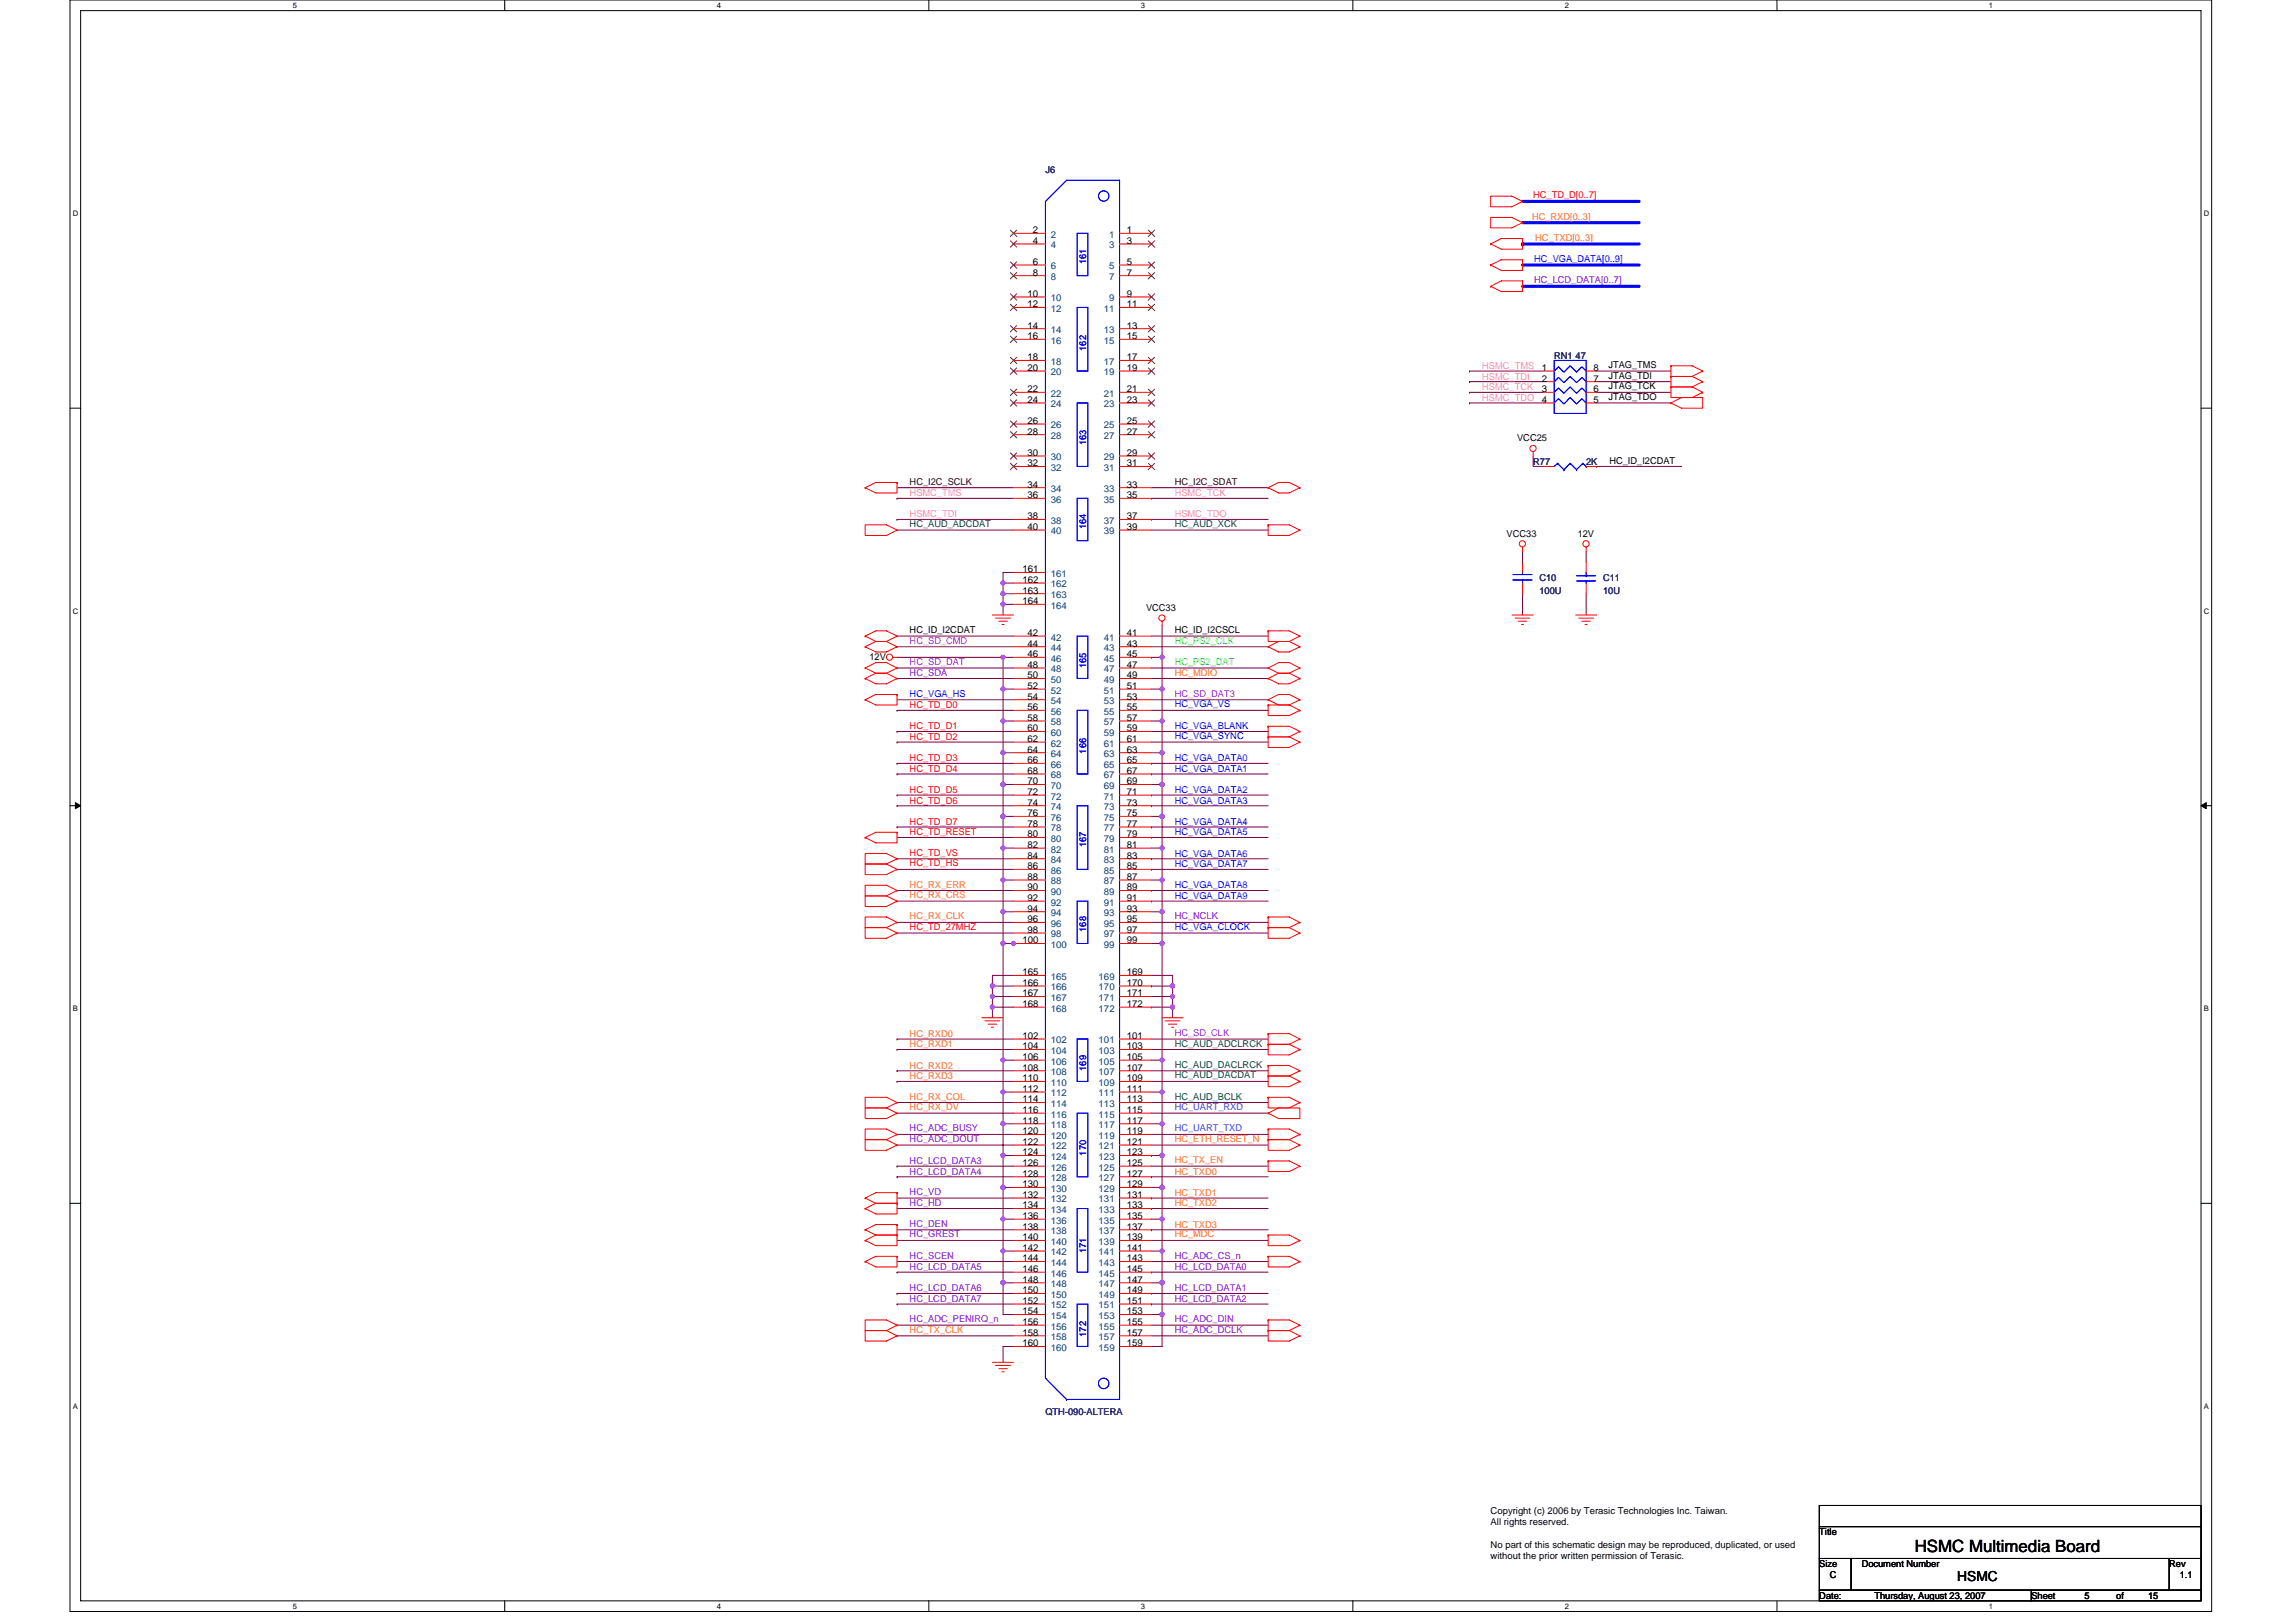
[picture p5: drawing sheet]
<svg xmlns="http://www.w3.org/2000/svg" width="297mm" height="210mm" viewBox="0 0 297 210" stroke-linecap="round" stroke-linejoin="round" font-family="sans-serif">
<defs><g id="words">
<text font-size="2.2" x="247.7" y="200.8">HSMC Multimedia Board</text>
<text font-size="1.8" x="253.2" y="204.6">HSMC</text>
<g font-size="1.2" fill="#000080">
<text x="135.3" y="22.4">J6</text>
<text x="201.1" y="46.4">RN1 47</text>
<text x="198.3" y="60.1">R77</text>
<text x="205.2" y="60.1">2K</text>
<text x="199.2" y="75.2">C10</text>
<text x="199.2" y="76.8">100U</text>
<text x="207.4" y="75.2">C11</text>
<text x="207.4" y="76.8">10U</text>
<text x="135.3" y="183">QTH-090-ALTERA</text>
</g>
<g font-size="1.2" fill="#ff8000">
<text x="198.2" y="28.4">HC_RXD[0..3]</text>
<text x="198.6" y="31.2">HC_TXD[0..3]</text>
<text x="152" y="87.4">HC_MDIO</text>
<text x="117.7" y="119">HC_RX_CLK</text>
<text x="117.7" y="114.8">HC_RX_ERR</text>
<text x="117.7" y="116.2">HC_RX_CRS</text>
<text x="117.7" y="135.5">HC_RXD1</text>
<text x="117.7" y="134.2">HC_RXD0</text>
<text x="117.7" y="138.3">HC_RXD2</text>
<text x="117.7" y="139.6">HC_RXD3</text>
<text x="117.7" y="143.6">HC_RX_DV</text>
<text x="117.7" y="142.3">HC_RX_COL</text>
<text x="152" y="147.7">HC_ETH_RESET_N</text>
<text x="152" y="152">HC_TXD0</text>
<text x="152" y="154.7">HC_TXD1</text>
<text x="152" y="150.5">HC_TX_EN</text>
<text x="152" y="156.1">HC_TXD2</text>
<text x="152" y="158.8">HC_TXD3</text>
<text x="152" y="160.1">HC_MDC</text>
<text x="117.7" y="172.4">HC_TX_CLK</text>
</g>
<g font-size="1.2" fill="#f00">
<text x="198.3" y="25.7">HC_TD_D[0..7]</text>
<text x="117.7" y="91.6">HC_TD_D0</text>
<text x="117.7" y="94.4">HC_TD_D1</text>
<text x="117.7" y="95.7">HC_TD_D2</text>
<text x="117.7" y="98.5">HC_TD_D3</text>
<text x="117.7" y="99.9">HC_TD_D4</text>
<text x="117.7" y="102.6">HC_TD_D5</text>
<text x="117.7" y="104">HC_TD_D6</text>
<text x="117.7" y="106.7">HC_TD_D7</text>
<text x="117.7" y="108">HC_TD_RESET</text>
<text x="117.7" y="112.1">HC_TD_HS</text>
<text x="117.7" y="110.7">HC_TD_VS</text>
<text x="117.7" y="120.3">HC_TD_27MHZ</text>
</g>
<g font-size="1.2">
<text x="133.6" y="30.2">2</text>
<text x="133.6" y="31.5">4</text>
<text x="133.6" y="34.3">6</text>
<text x="133.6" y="35.6">8</text>
<text x="145.8" y="30.2">1</text>
<text x="145.8" y="34.3">5</text>
<text x="145.8" y="35.6">7</text>
<text x="145.8" y="31.5">3</text>
<text x="132.9" y="38.4">10</text>
<text x="132.9" y="39.8">12</text>
<text x="145.8" y="38.4">9</text>
<text x="145.8" y="39.8">11</text>
<text x="132.9" y="42.5">14</text>
<text x="132.9" y="43.9">16</text>
<text x="132.9" y="46.6">18</text>
<text x="132.9" y="48">20</text>
<text x="145.8" y="42.5">13</text>
<text x="145.8" y="43.9">15</text>
<text x="145.8" y="46.6">17</text>
<text x="145.8" y="48">19</text>
<text x="199.5" y="48">1</text>
<text x="206.2" y="48">8</text>
<text x="208.1" y="47.6">JTAG_TMS</text>
<text x="132.9" y="50.7">22</text>
<text x="132.9" y="52.1">24</text>
<text x="145.8" y="50.7">21</text>
<text x="145.8" y="52.1">23</text>
<text x="199.5" y="49.4">2</text>
<text x="199.5" y="50.7">3</text>
<text x="199.5" y="52.1">4</text>
<text x="206.2" y="52.1">5</text>
<text x="206.2" y="50.7">6</text>
<text x="206.2" y="49.4">7</text>
<text x="208.1" y="49">JTAG_TDI</text>
<text x="208.1" y="50.4">JTAG_TCK</text>
<text x="208.1" y="51.7">JTAG_TDO</text>
<text x="132.9" y="54.8">26</text>
<text x="132.9" y="56.2">28</text>
<text x="132.9" y="59">30</text>
<text x="145.8" y="54.8">25</text>
<text x="145.8" y="56.2">27</text>
<text x="145.8" y="59">29</text>
<text x="196.3" y="57.1">VCC25</text>
<text x="132.9" y="60.3">32</text>
<text x="132.9" y="63.1">34</text>
<text x="132.9" y="64.5">36</text>
<text x="145.8" y="60.3">31</text>
<text x="145.8" y="63.1">33</text>
<text x="145.8" y="64.5">35</text>
<text x="208.2" y="60.1">HC_ID_I2CDAT</text>
<text x="132.9" y="67.2">38</text>
<text x="132.9" y="68.6">40</text>
<text x="145.8" y="67.2">37</text>
<text x="145.8" y="68.6">39</text>
<text x="194.9" y="69.4">VCC33</text>
<text x="204.1" y="69.4">12V</text>
<text x="132.3" y="74">161</text>
<text x="132.3" y="75.4">162</text>
<text x="132.3" y="76.8">163</text>
<text x="117.7" y="81.9">HC_ID_I2CDAT</text>
<text x="132.3" y="78.2">164</text>
<text x="132.9" y="82.3">42</text>
<text x="132.9" y="83.7">44</text>
<text x="145.8" y="82.3">41</text>
<text x="145.8" y="83.7">43</text>
<text x="148.3" y="79">VCC33</text>
<text x="152" y="81.9">HC_ID_I2CSCL</text>
<text x="112.5" y="85.3">12V</text>
<text x="132.9" y="85">46</text>
<text x="132.9" y="86.4">48</text>
<text x="132.9" y="87.8">50</text>
<text x="132.9" y="89.1">52</text>
<text x="145.8" y="85">45</text>
<text x="145.8" y="86.4">47</text>
<text x="145.8" y="87.8">49</text>
<text x="145.8" y="89.1">51</text>
<text x="132.9" y="90.5">54</text>
<text x="132.9" y="91.9">56</text>
<text x="132.9" y="93.3">58</text>
<text x="132.9" y="94.6">60</text>
<text x="132.9" y="96">62</text>
<text x="145.8" y="90.5">53</text>
<text x="145.8" y="91.9">55</text>
<text x="145.8" y="93.3">57</text>
<text x="145.8" y="94.6">59</text>
<text x="145.8" y="96">61</text>
<text x="132.9" y="97.4">64</text>
<text x="132.9" y="98.7">66</text>
<text x="132.9" y="100.1">68</text>
<text x="132.9" y="101.5">70</text>
<text x="145.8" y="97.4">63</text>
<text x="145.8" y="98.7">65</text>
<text x="145.8" y="100.1">67</text>
<text x="145.8" y="101.5">69</text>
<text x="132.9" y="102.8">72</text>
<text x="132.9" y="104.2">74</text>
<text x="132.9" y="105.6">76</text>
<text x="132.9" y="107">78</text>
<text x="145.8" y="102.8">71</text>
<text x="145.8" y="104.2">73</text>
<text x="145.8" y="105.6">75</text>
<text x="145.8" y="107">77</text>
<text x="132.9" y="108.3">80</text>
<text x="132.9" y="109.7">82</text>
<text x="132.9" y="111.1">84</text>
<text x="132.9" y="112.5">86</text>
<text x="132.9" y="113.8">88</text>
<text x="145.8" y="108.3">79</text>
<text x="145.8" y="109.7">81</text>
<text x="145.8" y="111.1">83</text>
<text x="145.8" y="112.5">85</text>
<text x="145.8" y="113.8">87</text>
<text x="132.9" y="115.2">90</text>
<text x="132.9" y="116.6">92</text>
<text x="132.9" y="117.9">94</text>
<text x="132.9" y="119.3">96</text>
<text x="145.8" y="115.2">89</text>
<text x="145.8" y="116.6">91</text>
<text x="145.8" y="117.9">93</text>
<text x="145.8" y="119.3">95</text>
<text x="132.3" y="122">100</text>
<text x="132.9" y="120.7">98</text>
<text x="145.8" y="120.7">97</text>
<text x="145.8" y="122">99</text>
<text x="132.3" y="126.2">165</text>
<text x="132.3" y="127.6">166</text>
<text x="132.3" y="128.9">167</text>
<text x="132.3" y="130.3">168</text>
<text x="145.8" y="126.2">169</text>
<text x="145.8" y="127.6">170</text>
<text x="145.8" y="128.9">171</text>
<text x="145.8" y="130.3">172</text>
<text x="132.3" y="134.4">102</text>
<text x="132.3" y="135.8">104</text>
<text x="132.3" y="137.1">106</text>
<text x="145.8" y="134.4">101</text>
<text x="145.8" y="135.8">103</text>
<text x="145.8" y="137.1">105</text>
<text x="132.3" y="138.5">108</text>
<text x="132.3" y="139.9">110</text>
<text x="132.3" y="141.3">112</text>
<text x="132.3" y="142.6">114</text>
<text x="132.3" y="144">116</text>
<text x="145.8" y="138.5">107</text>
<text x="145.8" y="139.9">109</text>
<text x="145.8" y="141.3">111</text>
<text x="145.8" y="142.6">113</text>
<text x="145.8" y="144">115</text>
<text x="132.3" y="145.4">118</text>
<text x="132.3" y="146.7">120</text>
<text x="132.3" y="148.1">122</text>
<text x="132.3" y="149.5">124</text>
<text x="145.8" y="145.4">117</text>
<text x="145.8" y="146.7">119</text>
<text x="145.8" y="148.1">121</text>
<text x="145.8" y="149.5">123</text>
<text x="132.3" y="150.9">126</text>
<text x="132.3" y="152.2">128</text>
<text x="132.3" y="153.6">130</text>
<text x="132.3" y="155">132</text>
<text x="145.8" y="150.9">125</text>
<text x="145.8" y="152.2">127</text>
<text x="145.8" y="153.6">129</text>
<text x="145.8" y="155">131</text>
<text x="132.3" y="156.3">134</text>
<text x="132.3" y="157.7">136</text>
<text x="132.3" y="159.1">138</text>
<text x="132.3" y="160.5">140</text>
<text x="132.3" y="161.8">142</text>
<text x="145.8" y="156.3">133</text>
<text x="145.8" y="157.7">135</text>
<text x="145.8" y="159.1">137</text>
<text x="145.8" y="160.5">139</text>
<text x="145.8" y="161.8">141</text>
<text x="132.3" y="163.2">144</text>
<text x="132.3" y="164.6">146</text>
<text x="132.3" y="165.9">148</text>
<text x="132.3" y="167.3">150</text>
<text x="145.8" y="163.2">143</text>
<text x="145.8" y="164.6">145</text>
<text x="145.8" y="165.9">147</text>
<text x="145.8" y="167.3">149</text>
<text x="132.3" y="168.7">152</text>
<text x="132.3" y="170.1">154</text>
<text x="132.3" y="171.4">156</text>
<text x="132.3" y="172.8">158</text>
<text x="145.8" y="168.7">151</text>
<text x="145.8" y="170.1">153</text>
<text x="145.8" y="171.4">155</text>
<text x="145.8" y="172.8">157</text>
<text x="132.3" y="174.2">160</text>
<text x="145.8" y="174.2">159</text>
<text x="192.8" y="195.9">Copyright (c) 2006 by Terasic Technologies Inc. Taiwan.</text>
<text x="192.8" y="197.3">All rights reserved.</text>
<text x="192.8" y="200.2">No part of this schematic design may be reproduced, duplicated, or used</text>
<text x="192.8" y="201.7">without the prior written permission of Terasic.</text>
<text x="235.4" y="198.6">Title</text>
<text x="235.4" y="202.8">Size</text>
<text x="240.9" y="202.8">Document Number</text>
<text x="280.6" y="202.8">Rev</text>
<text x="235.4" y="206.9">Date:</text>
<text x="236.7" y="204.1">C</text>
<text x="242.5" y="206.9">Thursday, August 23, 2007</text>
<text x="262.8" y="206.9">Sheet</text>
<text x="269.7" y="206.9">5</text>
<text x="273.8" y="206.9">of</text>
<text x="277.9" y="206.9">15</text>
<text x="282" y="204.1">1.1</text>
</g>
<g font-size="1.2" fill="#004080">
<text x="135.9" y="30.8">2</text>
<text x="135.9" y="32.1">4</text>
<text x="135.9" y="34.9">6</text>
<text x="143.5" y="30.8">1</text>
<text x="143.5" y="34.9">5</text>
<text x="143.5" y="32.1">3</text>
<text x="135.9" y="36.2">8</text>
<text x="135.9" y="39">10</text>
<text x="135.9" y="40.3">12</text>
<text x="142.8" y="40.3">11</text>
<text x="143.5" y="36.2">7</text>
<text x="143.5" y="39">9</text>
<text x="135.9" y="43.1">14</text>
<text x="135.9" y="44.5">16</text>
<text x="135.9" y="47.2">18</text>
<text x="142.8" y="43.1">13</text>
<text x="142.8" y="44.5">15</text>
<text x="142.8" y="47.2">17</text>
<text x="135.9" y="48.6">20</text>
<text x="135.9" y="51.3">22</text>
<text x="135.9" y="52.7">24</text>
<text x="142.8" y="48.6">19</text>
<text x="142.8" y="51.3">21</text>
<text x="142.8" y="52.7">23</text>
<text x="135.9" y="55.4">26</text>
<text x="135.9" y="56.8">28</text>
<text x="135.9" y="59.6">30</text>
<text x="142.8" y="55.4">25</text>
<text x="142.8" y="56.8">27</text>
<text x="142.8" y="59.6">29</text>
<text x="135.9" y="60.9">32</text>
<text x="135.9" y="63.7">34</text>
<text x="135.9" y="65">36</text>
<text x="142.8" y="60.9">31</text>
<text x="142.8" y="63.7">33</text>
<text x="142.8" y="65">35</text>
<text x="135.9" y="67.8">38</text>
<text x="135.9" y="69.2">40</text>
<text x="142.8" y="67.8">37</text>
<text x="142.8" y="69.2">39</text>
<text x="135.9" y="74.6">161</text>
<text x="135.9" y="76">162</text>
<text x="135.9" y="77.4">163</text>
<text x="135.9" y="82.9">42</text>
<text x="135.9" y="78.8">164</text>
<text x="142.8" y="82.9">41</text>
<text x="135.9" y="84.2">44</text>
<text x="135.9" y="85.6">46</text>
<text x="135.9" y="87">48</text>
<text x="135.9" y="88.3">50</text>
<text x="135.9" y="89.7">52</text>
<text x="142.8" y="84.2">43</text>
<text x="142.8" y="85.6">45</text>
<text x="142.8" y="87">47</text>
<text x="142.8" y="88.3">49</text>
<text x="142.8" y="89.7">51</text>
<text x="135.9" y="91.1">54</text>
<text x="135.9" y="92.5">56</text>
<text x="135.9" y="93.9">58</text>
<text x="135.9" y="95.2">60</text>
<text x="142.8" y="91.1">53</text>
<text x="142.8" y="92.5">55</text>
<text x="142.8" y="93.9">57</text>
<text x="142.8" y="95.2">59</text>
<text x="135.9" y="96.6">62</text>
<text x="135.9" y="98">64</text>
<text x="135.9" y="99.3">66</text>
<text x="135.9" y="100.7">68</text>
<text x="142.8" y="96.6">61</text>
<text x="142.8" y="98">63</text>
<text x="142.8" y="99.3">65</text>
<text x="142.8" y="100.7">67</text>
<text x="135.9" y="102.1">70</text>
<text x="135.9" y="103.4">72</text>
<text x="135.9" y="104.8">74</text>
<text x="135.9" y="106.2">76</text>
<text x="135.9" y="107.6">78</text>
<text x="142.8" y="102.1">69</text>
<text x="142.8" y="103.4">71</text>
<text x="142.8" y="104.8">73</text>
<text x="142.8" y="106.2">75</text>
<text x="142.8" y="107.6">77</text>
<text x="135.9" y="108.9">80</text>
<text x="135.9" y="110.3">82</text>
<text x="135.9" y="111.7">84</text>
<text x="135.9" y="113.1">86</text>
<text x="142.8" y="108.9">79</text>
<text x="142.8" y="110.3">81</text>
<text x="142.8" y="111.7">83</text>
<text x="142.8" y="113.1">85</text>
<text x="135.9" y="114.4">88</text>
<text x="135.9" y="115.8">90</text>
<text x="135.9" y="117.2">92</text>
<text x="135.9" y="118.5">94</text>
<text x="135.9" y="119.9">96</text>
<text x="142.8" y="114.4">87</text>
<text x="142.8" y="115.8">89</text>
<text x="142.8" y="117.2">91</text>
<text x="142.8" y="118.5">93</text>
<text x="142.8" y="119.9">95</text>
<text x="135.9" y="121.3">98</text>
<text x="135.9" y="122.6">100</text>
<text x="142.8" y="121.3">97</text>
<text x="142.8" y="122.6">99</text>
<text x="135.9" y="126.8">165</text>
<text x="135.9" y="128.1">166</text>
<text x="135.9" y="129.5">167</text>
<text x="135.9" y="130.9">168</text>
<text x="142.1" y="126.8">169</text>
<text x="142.1" y="128.1">170</text>
<text x="142.1" y="129.5">171</text>
<text x="142.1" y="130.9">172</text>
<text x="135.9" y="135">102</text>
<text x="135.9" y="136.4">104</text>
<text x="135.9" y="137.7">106</text>
<text x="142.1" y="135">101</text>
<text x="142.1" y="136.4">103</text>
<text x="142.1" y="137.7">105</text>
<text x="135.9" y="139.1">108</text>
<text x="135.9" y="140.5">110</text>
<text x="135.9" y="141.9">112</text>
<text x="135.9" y="143.2">114</text>
<text x="142.1" y="139.1">107</text>
<text x="142.1" y="140.5">109</text>
<text x="142.1" y="141.9">111</text>
<text x="142.1" y="143.2">113</text>
<text x="135.9" y="144.6">116</text>
<text x="135.9" y="146">118</text>
<text x="135.9" y="147.3">120</text>
<text x="135.9" y="148.7">122</text>
<text x="142.1" y="144.6">115</text>
<text x="142.1" y="146">117</text>
<text x="142.1" y="147.3">119</text>
<text x="142.1" y="148.7">121</text>
<text x="135.9" y="150.1">124</text>
<text x="135.9" y="151.4">126</text>
<text x="135.9" y="152.8">128</text>
<text x="135.9" y="154.2">130</text>
<text x="135.9" y="155.6">132</text>
<text x="142.1" y="150.1">123</text>
<text x="142.1" y="151.4">125</text>
<text x="142.1" y="152.8">127</text>
<text x="142.1" y="154.2">129</text>
<text x="142.1" y="155.6">131</text>
<text x="135.9" y="156.9">134</text>
<text x="135.9" y="158.3">136</text>
<text x="135.9" y="159.7">138</text>
<text x="135.9" y="161.1">140</text>
<text x="142.1" y="156.9">133</text>
<text x="142.1" y="158.3">135</text>
<text x="142.1" y="159.7">137</text>
<text x="142.1" y="161.1">139</text>
<text x="135.9" y="162.4">142</text>
<text x="135.9" y="163.8">144</text>
<text x="135.9" y="165.2">146</text>
<text x="135.9" y="166.5">148</text>
<text x="135.9" y="167.9">150</text>
<text x="142.1" y="162.4">141</text>
<text x="142.1" y="163.8">143</text>
<text x="142.1" y="165.2">145</text>
<text x="142.1" y="166.5">147</text>
<text x="142.1" y="167.9">149</text>
<text x="135.9" y="169.3">152</text>
<text x="135.9" y="170.6">154</text>
<text x="135.9" y="172">156</text>
<text x="135.9" y="173.4">158</text>
<text x="142.1" y="169.3">151</text>
<text x="142.1" y="170.6">153</text>
<text x="142.1" y="172">155</text>
<text x="142.1" y="173.4">157</text>
<text x="135.9" y="174.8">160</text>
<text x="142.1" y="174.8">159</text>
</g>
<g font-size="1.2" fill="#00f">
<text x="140.5" y="34.2" transform="rotate(-90 140.5 34.2)">161</text>
<text x="198.5" y="33.9">HC_VGA_DATA[0..9]</text>
<text x="140.5" y="45.4" transform="rotate(-90 140.5 45.4)">162</text>
<text x="140.5" y="57.6" transform="rotate(-90 140.5 57.6)">163</text>
<text x="140.5" y="68.5" transform="rotate(-90 140.5 68.5)">164</text>
<text x="140.5" y="86.4" transform="rotate(-90 140.5 86.4)">165</text>
<text x="117.7" y="90.1">HC_VGA_HS</text>
<text x="152" y="91.5">HC_VGA_VS</text>
<text x="152" y="94.3">HC_VGA_BLANK</text>
<text x="152" y="95.6">HC_VGA_SYNC</text>
<text x="140.5" y="97.5" transform="rotate(-90 140.5 97.5)">166</text>
<text x="152" y="98.5">HC_VGA_DATA0</text>
<text x="152" y="99.9">HC_VGA_DATA1</text>
<text x="152" y="106.7">HC_VGA_DATA4</text>
<text x="152" y="102.6">HC_VGA_DATA2</text>
<text x="152" y="104">HC_VGA_DATA3</text>
<text x="140.5" y="109.6" transform="rotate(-90 140.5 109.6)">167</text>
<text x="152" y="108.1">HC_VGA_DATA5</text>
<text x="152" y="110.8">HC_VGA_DATA6</text>
<text x="152" y="112.2">HC_VGA_DATA7</text>
<text x="152" y="114.9">HC_VGA_DATA8</text>
<text x="152" y="116.3">HC_VGA_DATA9</text>
<text x="140.5" y="120.6" transform="rotate(-90 140.5 120.6)">168</text>
<text x="152" y="120.3">HC_VGA_CLOCK</text>
<text x="140.5" y="138.5" transform="rotate(-90 140.5 138.5)">169</text>
<text x="140.5" y="149.5" transform="rotate(-90 140.5 149.5)">170</text>
<text x="140.5" y="162.1" transform="rotate(-90 140.5 162.1)">171</text>
<text x="140.5" y="173" transform="rotate(-90 140.5 173)">172</text>
</g>
<g font-size="1.2" fill="#8000ff">
<text x="198.5" y="36.7">HC_LCD_DATA[0..7]</text>
<text x="117.7" y="87.4">HC_SDA</text>
<text x="152" y="119">HC_NCLK</text>
<text x="117.7" y="147.7">HC_ADC_DOUT</text>
<text x="117.7" y="146.4">HC_ADC_BUSY</text>
<text x="117.7" y="150.6">HC_LCD_DATA3</text>
<text x="117.7" y="152">HC_LCD_DATA4</text>
<text x="117.7" y="156">HC_HD</text>
<text x="117.7" y="154.6">HC_VD</text>
<text x="117.7" y="158.7">HC_DEN</text>
<text x="117.7" y="160.1">HC_GREST</text>
<text x="117.7" y="167.1">HC_LCD_DATA6</text>
<text x="117.7" y="164.3">HC_LCD_DATA5</text>
<text x="117.7" y="162.8">HC_SCEN</text>
<text x="152" y="164.3">HC_LCD_DATA0</text>
<text x="152" y="167.1">HC_LCD_DATA1</text>
<text x="152" y="162.8">HC_ADC_CS_n</text>
<text x="117.7" y="168.4">HC_LCD_DATA7</text>
<text x="117.7" y="171.1">HC_ADC_PENIRQ_n</text>
<text x="152" y="168.4">HC_LCD_DATA2</text>
<text x="152" y="171.1">HC_ADC_DIN</text>
<text x="152" y="172.4">HC_ADC_DCLK</text>
</g>
<g font-size="1.2" fill="#ff80c0">
<text x="191.8" y="47.7">HSMC_TMS</text>
<text x="191.8" y="49.1">HSMC_TDI</text>
<text x="191.8" y="50.5">HSMC_TCK</text>
<text x="191.8" y="51.9">HSMC_TDO</text>
<text x="117.7" y="64.2">HSMC_TMS</text>
<text x="152" y="64.2">HSMC_TCK</text>
<text x="117.7" y="66.9">HSMC_TDI</text>
<text x="152" y="66.9">HSMC_TDO</text>
</g>
<g font-size="1.2" fill="#400000">
<text x="117.7" y="62.7">HC_I2C_SCLK</text>
<text x="152" y="62.7">HC_I2C_SDAT</text>
</g>
<g font-size="1.2" fill="#008000">
<text x="117.7" y="68.2">HC_AUD_ADCDAT</text>
<text x="152" y="68.2">HC_AUD_XCK</text>
<text x="152" y="135.4">HC_AUD_ADCLRCK</text>
<text x="152" y="139.5">HC_AUD_DACDAT</text>
<text x="152" y="138.2">HC_AUD_DACLRCK</text>
<text x="152" y="142.3">HC_AUD_BCLK</text>
</g>
<g font-size="1.2" fill="#f0f">
<text x="117.7" y="83.3">HC_SD_CMD</text>
<text x="117.7" y="86">HC_SD_DAT</text>
<text x="152" y="90.1">HC_SD_DAT3</text>
<text x="152" y="134">HC_SD_CLK</text>
</g>
<g font-size="1.2" fill="#0f0">
<text x="152" y="83.3">HC_PS2_CLK</text>
<text x="152" y="86">HC_PS2_DAT</text>
</g>
<g font-size="1.2" fill="#0080ff">
<text x="152" y="143.6">HC_UART_RXD</text>
<text x="152" y="146.4">HC_UART_TXD</text>
</g>
<g font-size="1">
<text x="37.9" y="1">5</text>
<text x="92.7" y="1">4</text>
<text x="147.6" y="1">3</text>
<text x="202.5" y="1">2</text>
<text x="257.3" y="1">1</text>
<text x="9.4" y="28">D</text>
<text x="285.1" y="28">D</text>
<text x="9.4" y="79.4">C</text>
<text x="285.1" y="79.4">C</text>
<text x="9.4" y="130.9">B</text>
<text x="285.1" y="130.9">B</text>
<text x="9.4" y="182.3">A</text>
<text x="285.1" y="182.3">A</text>
<text x="37.9" y="208.2">5</text>
<text x="92.7" y="208.2">4</text>
<text x="147.6" y="208.2">3</text>
<text x="202.5" y="208.2">2</text>
<text x="257.3" y="208.2">1</text>
</g>
</g></defs>
<path d="M9.1 0h277v208.5h-277zM10.4 1.4h274.4v205.7h-274.4z" fill="none" stroke="#000" stroke-width=".13"/>
<g fill="#fff">
<path d="M37.9 .1h.5v1.1h-.5z"/>
<path d="M37.9 207.3h.5v1.1h-.5z"/>
</g>
<path d="M65.3 0v1.4M65.3 207.1v1.4" fill="none" stroke="#000" stroke-width=".13"/>
<g fill="#fff">
<path d="M92.7 .1h.6v1.1h-.6z"/>
<path d="M92.7 207.3h.6v1.1h-.6z"/>
</g>
<path d="M120.2 0v1.4M120.2 207.1v1.4" fill="none" stroke="#000" stroke-width=".13"/>
<g fill="#fff">
<path d="M147.6 .1h.5v1.1h-.5z"/>
<path d="M147.6 207.3h.5v1.1h-.5z"/>
</g>
<path d="M175 0v1.4M175 207.1v1.4" fill="none" stroke="#000" stroke-width=".13"/>
<g fill="#fff">
<path d="M202.5 .1h.5v1.1h-.5z"/>
<path d="M202.5 207.3h.5v1.1h-.5z"/>
</g>
<path d="M229.9 0v1.4M229.9 207.1v1.4" fill="none" stroke="#000" stroke-width=".13"/>
<g fill="#fff">
<path d="M257.3 .1h.6v1.1h-.6z"/>
<path d="M257.3 207.3h.6v1.1h-.6z"/>
<path d="M9.4 27.1h.7v1.1h-.7z"/>
<path d="M285.1 27.1h.7v1.1h-.7z"/>
<path d="M9.4 78.5h.7v1.1h-.7z"/>
<path d="M285.1 78.5h.7v1.1h-.7z"/>
</g>
<path d="M9.1 52.8h1.3M284.8 52.8h1.3" fill="none" stroke="#000" stroke-width=".13"/>
<g fill="#fff">
<path d="M9.4 130h.7v1.1h-.7z"/>
<path d="M285.1 130h.7v1.1h-.7z"/>
</g>
<path d="M9.1 104.2h1.3M284.8 104.2h1.3" fill="none" stroke="#000" stroke-width=".13"/>
<path d="M9.8 103.8l.6 .4-.6 .4zM284.8 104.2l.6-.4v.8z" fill="#000" stroke="#000" stroke-width=".13"/>
<g fill="#fff">
<path d="M9.4 181.4h.7v1.1h-.7z"/>
<path d="M285.1 181.4h.7v1.1h-.7z"/>
</g>
<path d="M9.1 155.7h1.3M284.8 155.7h1.3M235.4 194.8h49.4v2.7h-49.4zM235.4 197.5h49.4v4.1h-49.4zM235.4 201.6h4.1v4.1h-4.1zM235.4 205.7h27.4v1.4h-27.4zM239.5 201.6h41.1v4.1h-41.1zM262.8 205.7h22v1.4h-22zM280.6 201.6h4.2v4.1h-4.2z" fill="none" stroke="#000" stroke-width=".13"/>
<path d="M197 28.8h15.1M197 26.1h15.1M197 34.3h15.1M197 37h15.1M197 31.6h.1M197 31.6h15.1" fill="none" stroke="#00f" stroke-width=".4"/>
<g fill="none" stroke="#800040" stroke-width=".13">
<path d="M190.1 50.8h.1M190.1 52.1h.1M190.1 48h.1M190.1 50.8h9.6M190.1 52.1h9.6M190.1 48h9.6M190.1 49.4h.1M190.1 49.4h9.6M198.3 59v1.3h1.4M206.6 48h9.6M206.6 49.4h9.6M206.6 50.8h9.6"/>
<path d="M206.6 52.1h9.6M116.1 63.1h15M116.1 68.6h15M116.1 64.5h.1M116.1 67.2h.1M116.1 64.5h15M116.1 67.2h15M129.8 78.2v1.4M129.8 78.2h.1M129.8 78.2h1.3M129.8 76.8h.1M129.8 75.4h.1"/>
<path d="M129.8 75.4v2.8M129.8 76.8h1.3M131.1 74.1h-1.3v1.3h1.3M149 68.6h15.1M149 67.2h.1M149 63.1h15.1M149 67.2h15.1M149 64.5h.1M149 64.5h15.1M197 76.8v2.8M197 71.3v1.4M205.2 76.8v2.8"/>
<path d="M205.2 71.3v1.4M206.6 60.3h.1M206.6 60.3h10.9M116.1 82.3h15M116.1 98.8h.1M116.1 83.7h15M116.1 86.4h15M116.1 87.8h15M116.1 98.8h15M116.1 90.5h15M116.1 91.9h.1M116.1 91.9h15"/>
<path d="M116.1 94.6h.1M116.1 96h.1M116.1 94.6h15M116.1 96h15M116.1 85h13.7M129.8 85h1.3M129.8 89.2v4.1h1.3M129.8 89.2h.1M129.8 89.2h1.3M129.8 97.4h1.3M129.8 85h.1M129.8 97.4h.1"/>
<path d="M129.8 93.3v4.1M129.8 85v4.2M129.8 97.4v4.1M149 93.3h1.3M149 89.2h1.3M149 97.4h1.3M149 85h1.3v4.2M149 85h.1M149 91.9h15.1M149 94.6h15.1M149 96h15.1M149 98.8h.1"/>
<path d="M149 82.3h15.1M149 83.7h15.1M149 86.4h15.1M149 87.8h15.1M149 90.5h15.1M149 98.8h15.1M150.3 97.4h.1M150.3 97.4v20.6M150.3 89.2h.1M150.3 80.9v4.1M150.3 93.3v4.1M150.3 89.2v4.1"/>
<path d="M116.1 115.2h15M116.1 116.6h15M116.1 111.1h15M116.1 112.5h15M116.1 108.4h15M116.1 119.3h15M116.1 100.1h.1M116.1 102.9h.1M116.1 104.2h.1M116.1 107h.1M116.1 107h15M116.1 100.1h15"/>
<path d="M116.1 102.9h15M116.1 104.2h15M129.8 105.6h.1M129.8 101.5v4.1h1.3M129.8 101.5h.1M129.8 101.5h1.3M129.8 113.9h.1M129.8 113.9h1.3M129.8 109.7h1.3M129.8 109.7h.1M129.8 105.6v12.4M129.8 118h1.3"/>
<path d="M129.8 118v4.1M149 101.5h1.3M149 109.7h1.3M149 105.6h1.3M149 118h1.3v4.1M149 113.9h1.3M149 108.4h.1M149 107h.1M149 111.1h.1M149 112.5h.1M149 115.2h.1M149 116.6h.1"/>
<path d="M149 100.1h.1M149 102.9h.1M149 104.2h.1M149 119.3h15.1M149 108.4h15.1M149 107h15.1M149 111.1h15.1M149 112.5h15.1M149 115.2h15.1M149 116.6h15.1M149 100.1h15.1M149 102.9h15.1"/>
<path d="M149 104.2h15.1M150.3 101.5h.1M150.3 109.7h.1M150.3 113.9h.1M150.3 105.6h.1M116.1 134.4h.1M116.1 134.4h15M116.1 120.7h15M116.1 135.8h.1M116.1 138.5h.1M116.1 139.9h.1M116.1 135.8h15"/>
<path d="M116.1 138.5h15M116.1 139.9h15M128.4 130.3h.1M128.4 127.6h2.7M128.4 130.3v1.4M128.4 128.9v1.4h2.7M128.4 128.9h.1M128.4 127.6v1.3h2.7M128.4 127.6h.1M129.8 137.2h1.3M129.8 122.1h1.3M129.8 137.2v4.1"/>
<path d="M129.8 122.1h.1M129.8 122.1v15.1M131.1 126.2h-2.7v1.4M149 126.2h2.7v1.4M149 128.9h2.7M149 130.3h.1M149 130.3h2.7M149 137.2h1.3v4.1M149 122.1h1.3M149 134.4h15.1M149 120.7h15.1M149 139.9h15.1"/>
<path d="M149 138.5h15.1M149 135.8h15.1M149 127.6h.1M149 127.6h2.7M150.3 122.1h.1M150.3 122.1v15.1M151.7 130.3v1.4M151.7 127.6v1.3M151.7 128.9h.1M151.7 128.9v1.4M116.1 159.1h15M116.1 148.1h15"/>
<path d="M116.1 155h15M116.1 156.4h15M116.1 150.9h.1M116.1 152.3h.1M116.1 142.6h15M116.1 144h15M116.1 146.8h15M116.1 150.9h15M116.1 152.3h15M129.8 149.5h.1M129.8 149.5v4.1M129.8 145.4v4.1"/>
<path d="M129.8 141.3v4.1h1.3M129.8 141.3h.1M129.8 141.3h1.3M129.8 153.6v4.1h1.3M129.8 153.6h.1M129.8 153.6h1.3M129.8 149.5h1.3M129.8 157.7v4.2M149 145.4h1.3M149 141.3h1.3M149 157.7h1.3M149 153.6h1.3"/>
<path d="M149 149.5h.1M149 149.5h1.3M149 155h.1M149 156.4h.1M149 159.1h.1M149 142.6h15.1M149 155h15.1M149 156.4h15.1M149 159.1h15.1M149 144h15.1M149 146.8h15.1M149 148.1h15.1"/>
<path d="M149 150.9h15.1M149 152.3h.1M149 152.3h15.1M150.3 149.5h.1M150.3 141.3h.1M150.3 153.6h.1M150.3 157.7v4.2M150.3 145.4v4.1M150.3 141.3v4.1M150.3 149.5v8.2M116.1 167.3h.1M116.1 167.3h15"/>
<path d="M116.1 171.4h15M116.1 172.8h15M116.1 160.5h15M116.1 163.2h15M116.1 168.7h.1M116.1 164.6h.1M116.1 164.6h15M116.1 168.7h15M129.8 166h.1M129.8 166h1.3M129.8 161.9h1.3M129.8 161.9h.1"/>
<path d="M129.8 161.9v8.2h1.3M131.1 174.2h-1.3v2.1M149 166h1.3M149 161.9h1.3M149 170.1h1.3M149 163.2h15.1M149 164.6h.1M149 167.3h.1M149 168.7h.1M149 160.5h15.1M149 164.6h15.1M149 167.3h15.1"/>
<path d="M149 168.7h15.1M149 172.8h15.1M149 171.5h15.1M150.3 166h.1M150.3 161.9h.1M150.3 170.1v4.1h-1.3M150.3 161.9v8.2"/>
</g>
<g fill="#f0f" stroke="#f0f" stroke-width=".13">
<circle cx="129.8" cy="105.6" r=".27"/>
<circle cx="129.8" cy="153.6" r=".27"/>
<circle cx="129.8" cy="149.5" r=".27"/>
<circle cx="129.8" cy="145.4" r=".27"/>
<circle cx="129.8" cy="141.3" r=".27"/>
<circle cx="129.8" cy="157.7" r=".27"/>
<circle cx="129.8" cy="166" r=".27"/>
<circle cx="129.8" cy="161.8" r=".27"/>
<circle cx="129.8" cy="85" r=".27"/>
<circle cx="129.8" cy="101.5" r=".27"/>
<circle cx="129.8" cy="97.4" r=".27"/>
<circle cx="129.8" cy="93.3" r=".27"/>
<circle cx="129.8" cy="89.1" r=".27"/>
<circle cx="129.8" cy="117.9" r=".27"/>
<circle cx="129.8" cy="113.8" r=".27"/>
<circle cx="129.8" cy="109.7" r=".27"/>
<circle cx="151.7" cy="127.6" r=".27"/>
<circle cx="128.4" cy="128.9" r=".27"/>
<circle cx="150.3" cy="101.5" r=".27"/>
<circle cx="150.3" cy="97.4" r=".27"/>
<circle cx="150.3" cy="93.3" r=".27"/>
<circle cx="150.3" cy="89.1" r=".27"/>
<circle cx="150.3" cy="105.6" r=".27"/>
<circle cx="150.3" cy="109.7" r=".27"/>
<circle cx="150.3" cy="117.9" r=".27"/>
<circle cx="150.3" cy="113.8" r=".27"/>
<circle cx="150.3" cy="153.6" r=".27"/>
<circle cx="150.3" cy="145.4" r=".27"/>
<circle cx="150.3" cy="141.3" r=".27"/>
<circle cx="150.3" cy="157.7" r=".27"/>
<circle cx="150.3" cy="149.5" r=".27"/>
<circle cx="150.3" cy="170.1" r=".27"/>
<circle cx="150.3" cy="166" r=".27"/>
<circle cx="150.3" cy="161.8" r=".27"/>
<circle cx="150.3" cy="85" r=".27"/>
<circle cx="151.7" cy="128.9" r=".27"/>
<circle cx="151.7" cy="130.3" r=".27"/>
<circle cx="150.3" cy="137.1" r=".27"/>
<circle cx="150.3" cy="122.1" r=".27"/>
<circle cx="129.8" cy="137.1" r=".27"/>
<circle cx="129.8" cy="122.1" r=".27"/>
<circle cx="129.8" cy="76.8" r=".27"/>
<circle cx="129.8" cy="75.4" r=".27"/>
<circle cx="128.4" cy="127.6" r=".27"/>
<circle cx="128.4" cy="130.3" r=".27"/>
<circle cx="129.8" cy="78.2" r=".27"/>
<circle cx="131.1" cy="122.1" r=".27"/>
</g>
<g fill="none" stroke="#f00" stroke-width=".13">
<path d="M131.1 30.2h4.2M131.1 34.3h4.2M131.1 35.7h4.2M131.1 38.4h4.2M131.1 39.8h4.2M131.1 31.6h4.2M144.8 30.2h4.2M144.8 34.3h4.2M144.8 35.7h4.2M144.8 38.4h4.2M144.8 39.8h4.2M144.8 31.6h4.2"/>
<path d="M192.8 34.3h.1M192.8 31.6h.1M192.8 37h.1M192.8 25.4h2.8l1.4 .7-1.4 .7h-2.8zM192.8 28.1h2.8l1.4 .7-1.4 .7h-2.8zM197 33.6h-2.8l-1.4 .7M197 33.6v1.4h-2.8l-1.4-.7M197 33.6h.1M197 30.9h-2.8l-1.4 .7M197 30.9v1.3h-2.8l-1.4-.6M197 30.9h.1M197 36.3h-2.8l-1.4 .7"/>
<path d="M197 36.3v1.4h-2.8l-1.4-.7M197 36.3h.1M197 26.1h.1M197 28.8h.1M131.1 48h4.2M131.1 50.8h4.2M131.1 52.1h4.2M131.1 42.5h4.2M131.1 43.9h4.2M131.1 46.6h4.2M131.1 54.9h4.2M131.1 56.2h4.2"/>
<path d="M131.1 59h4.2M144.8 48h4.2M144.8 50.8h4.2M144.8 52.1h4.2M144.8 42.5h4.2M144.8 43.9h4.2M144.8 46.6h4.2M144.8 54.9h4.2M144.8 56.2h4.2M144.8 59h4.2M198.3 58.4v.6M199.7 48h1.4"/>
<path d="M199.7 49.4h1.4M199.7 50.8h1.4M199.7 52.1h1.4M205.2 48h1.4M205.2 49.4h1.4M205.2 50.8h1.4M205.2 52.1h1.4M216.2 48.7h2.7M216.2 48.7v1.4h2.7M216.2 48.7h.1M216.2 47.3h2.7l1.4 .7M216.2 47.3v1.4h2.7"/>
<path d="M216.2 47.3h.1M216.2 50.1h2.7M216.2 50.1v1.3h2.7l1.4-.6M216.2 50.1h.1M216.2 52.1l1.3-.7h2.8v1.4h-2.8zM216.2 52.1h.1M218.9 48.7l1.4 .7M218.9 50.1l1.4 .7M220.3 49.4h.1M220.3 48h.1M220.3 50.8h.1M220.3 49.4l-1.4 .7"/>
<path d="M220.3 48l-1.4 .7M111.9 67.9h2.8l1.4 .7-1.4 .7h-2.8zM111.9 63.1h.1M116.1 68.6h.1M116.1 62.4h-2.8l-1.4 .7M116.1 62.4v1.4h-2.8l-1.4-.7M116.1 62.4h.1M128.4 79.6h2.7M128.8 80h1.9M131.1 60.3h4.2M131.1 63.1h4.2M131.1 64.5h4.2"/>
<path d="M131.1 67.2h4.2M131.1 68.6h4.2M131.1 74.1h4.2M131.1 75.4h4.2M131.1 76.8h4.2M131.1 78.2h4.2M144.8 60.3h4.2M144.8 63.1h4.2M144.8 64.5h4.2M144.8 67.2h4.2M144.8 68.6h4.2M164.1 67.9h2.7l1.4 .7"/>
<path d="M164.1 67.9v1.4h2.7l1.4-.7M164.1 67.9h.1M164.1 63.1l1.3-.7h1.4l1.4 .7M164.1 63.1l1.3 .7h1.4l1.4-.7M164.1 63.1h.1M168.2 68.6h.1M168.2 63.1h.1M195.6 79.6h2.7M196 80h1.9M197 70.8v.5M197 72.7v1.4M197 75.4v1.4"/>
<path d="M199.7 60.3h1.4M203.8 79.6h2.8M204.2 80h2M205.2 70.8v.5M205.2 60.3h1.4M205.2 72.7v1.4M205.2 75.4v1.4M111.9 82.3l1.4-.7h1.4l1.4 .7M111.9 82.3h.1M111.9 90.5h.1M111.9 83.7h.1M111.9 83.7l1.4 .6h1.4l1.4-.6"/>
<path d="M111.9 86.4l1.4-.7h1.4l1.4 .7M111.9 86.4h.1M111.9 87.8h.1M111.9 87.8l1.4 .7h1.4l1.4-.7M111.9 82.3l1.4 .7M111.9 86.4l1.4 .7M113.3 83h1.4M113.3 87.1h1.4M113.3 83l-1.4 .7M113.3 87.1l-1.4 .7M114.7 83l1.4 .7M114.7 87.1l1.4 .7"/>
<path d="M115.5 85h.6M116.1 82.3h.1M116.1 89.9h-2.8l-1.4 .6M116.1 89.9v1.3h-2.8l-1.4-.7M116.1 89.9h.1M116.1 83.7h.1M116.1 86.4h.1M116.1 87.8h.1M116.1 82.3l-1.4 .7M116.1 86.4l-1.4 .7M129.2 80.4h1.1M129.6 80.8h.3"/>
<path d="M131.1 82.3h4.2M131.1 83.7h4.2M131.1 85h4.2M131.1 86.4h4.2M131.1 87.8h4.2M131.1 89.2h4.2M131.1 90.5h4.2M131.1 91.9h4.2M131.1 93.3h4.2M131.1 94.6h4.2M131.1 96h4.2M131.1 97.4h4.2"/>
<path d="M131.1 98.8h4.2M144.8 82.3h4.2M144.8 83.7h4.2M144.8 85h4.2M144.8 86.4h4.2M144.8 87.8h4.2M144.8 89.2h4.2M144.8 90.5h4.2M144.8 91.9h4.2M144.8 93.3h4.2M144.8 94.6h4.2M144.8 96h4.2"/>
<path d="M144.8 97.4h4.2M144.8 98.8h4.2M150.3 80.4v.5M164.1 91.2h2.7M164.1 91.2v1.4h2.7l1.4-.7M164.1 91.2h.1M164.1 94h2.7l1.4 .6M164.1 94v1.3h2.7M164.1 94h.1M164.1 95.3h2.7M164.1 95.3v1.4h2.7l1.4-.7M164.1 95.3h.1"/>
<path d="M164.1 81.6h2.7l1.4 .7M164.1 81.6v1.4h2.7M164.1 81.6h.1M164.1 83.7l1.3 .6h1.4l1.4-.6M164.1 83.7h.1M164.1 86.4l1.3-.7h1.4l1.4 .7M164.1 86.4h.1M164.1 87.8l1.3 .7h1.4l1.4-.7M164.1 87.8h.1M164.1 90.5l1.3-.6h1.4l1.4 .6M164.1 90.5l1.3 .7h1.4M164.1 90.5h.1"/>
<path d="M164.1 86.4l1.3 .7M165.4 87.1h1.4M165.4 87.1l-1.3 .7M166.8 83h-1.4l-1.3 .7M166.8 91.2l1.4 .7M166.8 95.3l1.4 .7M166.8 83l1.4 .7M166.8 87.1l1.4 .7M168.2 91.9h.1M168.2 94.6h.1M168.2 96h.1M168.2 82.3h.1"/>
<path d="M168.2 83.7h.1M168.2 86.4h.1M168.2 87.8h.1M168.2 90.5h.1M168.2 94.6l-1.4 .7M168.2 82.3l-1.4 .7M168.2 86.4l-1.4 .7M168.2 90.5l-1.4 .7M196.4 80.4h1.1M196.8 80.8h.3M204.7 80.4h1.1M205.1 80.8h.2"/>
<path d="M111.9 108.4h.1M114.7 115.9h-2.8v1.4h2.8l1.4-.7M114.7 111.8h-2.8v1.4h2.8l1.4-.7M114.7 115.9l1.4 .7M114.7 111.8l1.4 .7M116.1 119.3l-1.4-.7h-2.8v1.4h2.8M116.1 119.3h.1M116.1 115.2l-1.4-.7h-2.8v1.4h2.8M116.1 115.2h.1M116.1 116.6h.1M116.1 112.5h.1M116.1 107.7h-2.8l-1.4 .7"/>
<path d="M116.1 107.7v1.4h-2.8l-1.4-.7M116.1 107.7h.1M116.1 111.1l-1.4-.7h-2.8v1.4h2.8M116.1 111.1h.1M116.1 119.3l-1.4 .7M116.1 115.2l-1.4 .7M116.1 111.1l-1.4 .7M131.1 100.1h4.2M131.1 101.5h4.2M131.1 102.9h4.2M131.1 104.2h4.2M131.1 105.6h4.2"/>
<path d="M131.1 107h4.2M131.1 108.4h4.2M131.1 109.7h4.2M131.1 111.1h4.2M131.1 112.5h4.2M131.1 113.9h4.2M131.1 115.2h4.2M131.1 116.6h4.2M131.1 118h4.2M131.1 119.3h4.2M144.8 100.1h4.2M144.8 101.5h4.2"/>
<path d="M144.8 102.9h4.2M144.8 104.2h4.2M144.8 105.6h4.2M144.8 107h4.2M144.8 108.4h4.2M144.8 109.7h4.2M144.8 111.1h4.2M144.8 112.5h4.2M144.8 113.9h4.2M144.8 115.2h4.2M144.8 116.6h4.2M144.8 118h4.2"/>
<path d="M144.8 119.3h4.2M164.1 118.6h2.7l1.4 .7M164.1 118.6v1.4h2.7M164.1 118.6h.1M168.2 119.3h.1M168.2 119.3l-1.4 .7M114.7 120h-2.8v1.4h2.8l1.4-.7M114.7 120l1.4 .7M116.1 120.7h.1M127 131.7h2.8M127.4 132.1h1.9M127.8 132.5h1.1"/>
<path d="M128.2 132.9h.3M131.1 120.7h4.2M131.1 122.1h4.2M131.1 134.4h4.2M131.1 135.8h4.2M131.1 137.2h4.2M131.1 138.5h4.2M131.1 139.9h4.2M131.1 126.2h4.2M131.1 127.6h4.2M131.1 128.9h4.2M131.1 130.3h4.2"/>
<path d="M144.8 120.7h4.2M144.8 122.1h4.2M144.8 134.4h4.2M144.8 135.8h4.2M144.8 137.2h4.2M144.8 138.5h4.2M144.8 139.9h4.2M144.8 126.2h4.2M144.8 127.6h4.2M144.8 128.9h4.2M144.8 130.3h4.2M150.3 131.7h2.8"/>
<path d="M150.7 132.1h2M151.1 132.5h1.1M151.6 132.9h.2M164.1 120h2.7M164.1 120v1.4h2.7l1.4-.7M164.1 120h.1M164.1 133.7h2.7l1.4 .7M164.1 133.7v1.4h2.7M164.1 133.7h.1M164.1 139.2h2.7M164.1 139.2v1.4h2.7l1.4-.7M164.1 139.2h.1"/>
<path d="M164.1 137.9h2.7l1.4 .6M164.1 137.9v1.3h2.7M164.1 137.9h.1M164.1 135.1h2.7M164.1 135.1v1.4h2.7l1.4-.7M164.1 135.1h.1M166.8 120l1.4 .7M166.8 139.2l1.4 .7M166.8 135.1l1.4 .7M168.2 120.7h.1M168.2 134.4h.1M168.2 139.9h.1"/>
<path d="M168.2 138.5h.1M168.2 135.8h.1M168.2 134.4l-1.4 .7M168.2 138.5l-1.4 .7M111.9 156.4h.1M111.9 155h.1M111.9 159.1h.1M111.9 155l1.4 .7M111.9 159.1l1.4 .7M113.3 155.7h2.8M113.3 159.8h2.8M113.3 155.7l-1.4 .7"/>
<path d="M113.3 159.8l-1.4 .7M114.7 147.4h-2.8v1.4h2.8l1.4-.7M114.7 143.3h-2.8v1.4h2.8l1.4-.7M114.7 147.4l1.4 .7M114.7 143.3l1.4 .7M116.1 155.7v1.4h-2.8l-1.4-.7M116.1 155.7h.1M116.1 154.3h-2.8l-1.4 .7M116.1 154.3v1.4h-2.8M116.1 154.3h.1M116.1 158.4h-2.8l-1.4 .7M116.1 158.4v1.4h-2.8"/>
<path d="M116.1 158.4h.1M116.1 159.8v1.4h-2.8l-1.4-.7M116.1 159.8h.1M116.1 148.1h.1M116.1 144h.1M116.1 142.6l-1.4-.6h-2.8v1.3h2.8M116.1 142.6h.1M116.1 146.8l-1.4-.7h-2.8v1.3h2.8M116.1 146.8h.1M116.1 142.6l-1.4 .7M116.1 146.8l-1.4 .6M131.1 141.3h4.2"/>
<path d="M131.1 142.6h4.2M131.1 144h4.2M131.1 145.4h4.2M131.1 146.8h4.2M131.1 148.1h4.2M131.1 149.5h4.2M131.1 150.9h4.2M131.1 152.3h4.2M131.1 153.6h4.2M131.1 155h4.2M131.1 156.4h4.2M131.1 157.7h4.2"/>
<path d="M131.1 159.1h4.2M144.8 141.3h4.2M144.8 142.6h4.2M144.8 144h4.2M144.8 145.4h4.2M144.8 146.8h4.2M144.8 148.1h4.2M144.8 149.5h4.2M144.8 150.9h4.2M144.8 152.3h4.2M144.8 153.6h4.2M144.8 155h4.2"/>
<path d="M144.8 156.4h4.2M144.8 157.7h4.2M144.8 159.1h4.2M164.1 144l1.3-.7h2.8v1.4h-2.8zM164.1 144h.1M164.1 146.1h2.7l1.4 .7M164.1 146.1v1.3h2.7M164.1 146.1h.1M164.1 150.2h2.7l1.4 .7M164.1 150.2v1.4h2.7l1.4-.7M164.1 150.2h.1M164.1 159.8h2.7l1.4 .7"/>
<path d="M164.1 159.8v1.4h2.7l1.4-.7M164.1 159.8h.1M164.1 147.4h2.7M164.1 147.4v1.4h2.7l1.4-.7M164.1 147.4h.1M164.1 142h2.7l1.4 .6M164.1 142v1.3h2.7l1.4-.7M164.1 142h.1M166.8 147.4l1.4 .7M168.2 146.8h.1M168.2 150.9h.1M168.2 148.1h.1"/>
<path d="M168.2 142.6h.1M168.2 146.8l-1.4 .6M111.9 160.5h.1M111.9 163.2h.1M114.7 172.1h-2.8v1.4h2.8l1.4-.7M114.7 172.1l1.4 .7M116.1 162.5h-2.8l-1.4 .7M116.1 162.5v1.4h-2.8l-1.4-.7M116.1 162.5h.1M116.1 172.8h.1M116.1 171.4l-1.4-.6h-2.8v1.3h2.8M116.1 171.4h.1"/>
<path d="M116.1 171.4l-1.4 .7M128.4 176.3h2.7M128.8 176.7h1.9M129.2 177.1h1.1M129.6 177.5h.3M131.1 160.5h4.2M131.1 161.9h4.2M131.1 163.2h4.2M131.1 164.6h4.2M131.1 166h4.2M131.1 167.3h4.2M131.1 168.7h4.2"/>
<path d="M131.1 170.1h4.2M131.1 171.4h4.2M131.1 172.8h4.2M131.1 174.2h4.2M144.8 160.5h4.2M144.8 161.9h4.2M144.8 163.2h4.2M144.8 164.6h4.2M144.8 166h4.2M144.8 167.3h4.2M144.8 168.7h4.2M144.8 170.1h4.2"/>
<path d="M144.8 171.4h4.2M144.8 172.8h4.2M144.8 174.2h4.2M164.1 170.8h2.7l1.4 .6M164.1 170.8v1.3h2.7M164.1 170.8h.1M164.1 162.5h2.7l1.4 .7M164.1 162.5v1.4h2.7l1.4-.7M164.1 162.5h.1M164.1 172.1h2.7M164.1 172.1v1.4h2.7l1.4-.7M164.1 172.1h.1"/>
<path d="M166.8 172.1l1.4 .7M168.2 171.4h.1M168.2 163.2h.1M168.2 172.8h.1M168.2 160.5h.1M168.2 171.4l-1.4 .7"/>
<circle cx="198.3" cy="58" r=".4"/>
<circle cx="150.3" cy="80" r=".4"/>
<circle cx="197" cy="70.4" r=".4"/>
<circle cx="205.2" cy="70.4" r=".4"/>
<circle cx="115.1" cy="85" r=".4"/>
</g>
<g fill="none" stroke="#00f" stroke-width=".13">
<path d="M139.4 30.2h1.3v5.5h-1.3zM139.4 39.8h1.3v8.2h-1.3zM144.8 23.3h-6.8l-2.7 2.8v152.2l2.7 2.8M144.8 23.3h.1M144.8 23.3v157.8h-6.8M139.4 52.1h1.3v8.2h-1.3zM201.1 46.6h4.1v6.9h-4.1zM201.1 48l.5-.5 .7 .7 .8-.9 .9 .9 .7-.7 .5 .5M201.1 49.4l.5-.6 .7 .7 .8-.8 .9 .8 .7-.7 .5 .6M201.1 50.8l.5-.6 .7 .7 .8-.8 .9 .8 .7-.7 .5 .6M201.1 52.1l.5-.5 .7 .7 .8-.9 .9 .9 .7-.7 .5 .5M201.5 59.9h.1"/>
<path d="M201.5 59.9l-.4 .4M201.5 59.9l.8 .9M203.1 59.9h.1M203.1 59.9l-.8 .9M203.1 59.9l.9 .9M204.8 59.9h.1M204.8 59.9l-.8 .9M204.8 59.9l.4 .4M139.4 64.5h1.3v5.5h-1.3zM195.7 75h2.5M195.7 74.3h2.5M197 74.1v.2"/>
<path d="M197 75h.1M197 75v.4M202.3 60.8h.1M204 60.8h.1M204 74.5h2.4M204 75.2h2.4M205.2 60.3h.1M205.2 75.2v.2M205.2 74.5h.1M205.2 74.1v.4M139.4 82.3h1.3v5.5h-1.3zM139.4 91.9h1.3v8.2h-1.3z"/>
<path d="M139.4 116.6h1.3v5.5h-1.3zM139.4 104.2h1.3v8.3h-1.3zM139.4 134.4h1.3v5.5h-1.3zM139.4 144h1.3v8.3h-1.3zM139.4 156.4h1.3v8.2h-1.3zM139.4 168.7h1.3v5.5h-1.3zM138 181.1h.1"/>
<circle cx="142.8" cy="25.4" r=".67"/>
<circle cx="142.8" cy="179" r=".68"/>
</g>
<g fill="none" stroke="#804000" stroke-width=".13">
<path d="M130.7 29.8l.8 .8M130.7 31.2l.8 .8M130.7 33.9l.8 .8M130.7 35.3l.8 .8M130.7 38l.8 .8M130.7 39.4l.8 .8M131.5 29.8l-.8 .8M131.5 31.2l-.8 .8M131.5 33.9l-.8 .8M131.5 35.3l-.8 .8M131.5 38l-.8 .8M131.5 39.4l-.8 .8"/>
<path d="M148.6 29.8l.8 .8M148.6 33.9l.8 .8M148.6 35.3l.8 .8M148.6 38l.8 .8M148.6 39.4l.8 .8M148.6 31.2l.8 .8M149.4 29.8l-.9 .8M149.4 33.9l-.9 .8M149.4 35.3l-.9 .8M149.4 38l-.9 .8M149.4 39.4l-.9 .8M149.4 31.2l-.9 .8"/>
<path d="M130.7 42.1l.8 .8M130.7 43.5l.8 .8M130.7 46.2l.8 .9M130.7 47.6l.8 .8M130.7 50.4l.8 .8M130.7 51.7l.8 .9M130.7 54.5l.8 .8M130.7 55.8l.8 .9M130.7 58.6l.8 .8M130.7 59.9l.8 .9M131.5 47.6l-.8 .8M131.5 51.7l-.8 .9"/>
<path d="M131.5 55.8l-.8 .9M131.5 42.1l-.8 .8M131.5 43.5l-.8 .8M131.5 46.2l-.8 .9M131.5 50.4l-.8 .8M131.5 54.5l-.8 .8M131.5 58.6l-.8 .8M131.5 59.9l-.8 .9M148.6 42.1l.8 .8M148.6 43.5l.8 .8M148.6 46.2l.8 .9M148.6 47.6l.8 .8"/>
<path d="M148.6 50.4l.8 .8M148.6 51.7l.8 .9M148.6 54.5l.8 .8M148.6 55.8l.8 .9M148.6 58.6l.8 .8M148.6 59.9l.8 .9M149.4 42.1l-.9 .8M149.4 43.5l-.9 .8M149.4 46.2l-.9 .9M149.4 47.6l-.9 .8M149.4 50.4l-.9 .8M149.4 51.7l-.9 .9"/>
<path d="M149.4 54.5l-.9 .8M149.4 55.8l-.9 .9M149.4 58.6l-.9 .8M149.4 59.9l-.9 .9"/>
</g>
<use href="#words"/>
</svg>
